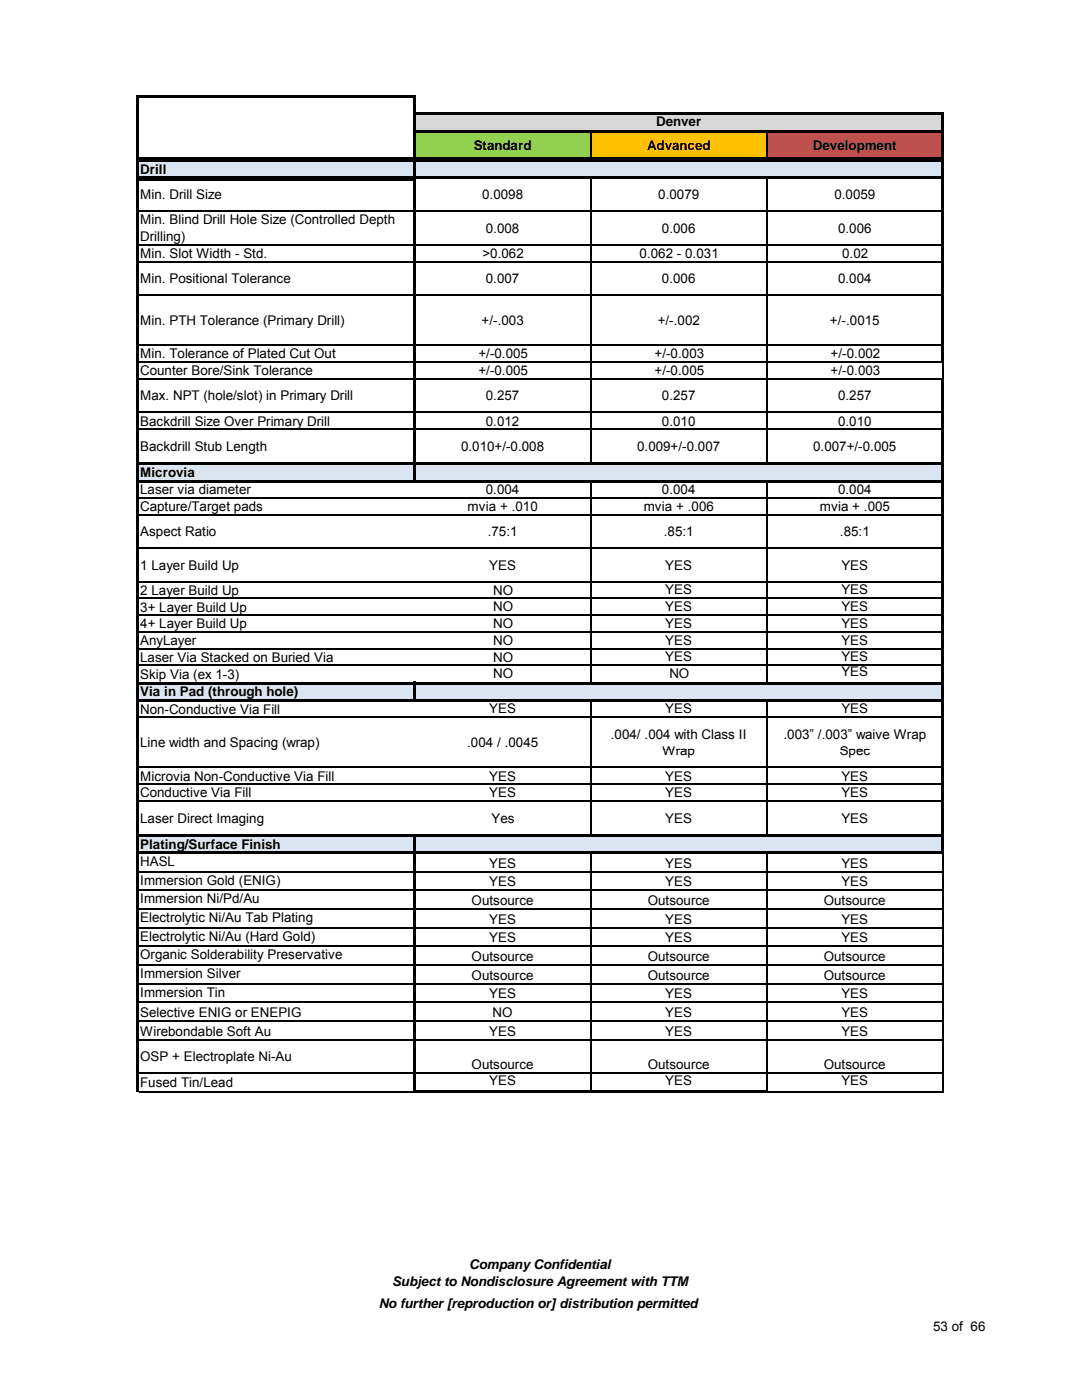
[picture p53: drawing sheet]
<svg xmlns="http://www.w3.org/2000/svg" width="216mm" height="279mm" viewBox="0 0 216 279" stroke-linecap="round" stroke-linejoin="round" font-family="sans-serif">
<defs><g id="words">
<g font-size="2.7">
<text x="94.5" y="29.9">Standard</text>
<text x="129.1" y="29.9">Advanced</text>
<text x="130.9" y="25.2">Denver</text>
<text x="162.2" y="29.9">Development</text>
<text x="28" y="34.6">Drill</text>
<text x="28" y="39.8">Min. Drill Size</text>
<text x="96.2" y="39.8">0.0098</text>
<text x="131.4" y="39.8">0.0079</text>
<text x="166.5" y="39.8">0.0059</text>
<text x="28" y="44.8">Min. Blind Drill Hole Size (Controlled Depth</text>
<text x="96.9" y="46.4">0.008</text>
<text x="132.1" y="46.4">0.006</text>
<text x="167.2" y="46.4">0.006</text>
<text x="28" y="48.1">Drilling)</text>
<text x="28" y="51.5">Min. Slot Width - Std.</text>
<text x="96.3" y="51.5">&gt;0.062</text>
<text x="127.6" y="51.5">0.062 - 0.031</text>
<text x="168.1" y="51.5">0.02</text>
<text x="28" y="56.5">Min. Positional Tolerance</text>
<text x="96.9" y="56.5">0.007</text>
<text x="132.1" y="56.5">0.006</text>
<text x="167.2" y="56.5">0.004</text>
<text x="28" y="64.9">Min. PTH Tolerance (Primary Drill)</text>
<text x="96.1" y="64.9">+/-.003</text>
<text x="131.2" y="64.9">+/-.002</text>
<text x="165.6" y="64.9">+/-.0015</text>
<text x="28" y="71.5">Min. Tolerance of Plated Cut Out</text>
<text x="95.5" y="71.5">+/-0.005</text>
<text x="130.6" y="71.5">+/-0.003</text>
<text x="165.7" y="71.5">+/-0.002</text>
<text x="28" y="74.9">Counter Bore/Sink Tolerance</text>
<text x="95.5" y="74.9">+/-0.005</text>
<text x="130.6" y="74.9">+/-0.005</text>
<text x="165.7" y="74.9">+/-0.003</text>
<text x="28" y="79.9">Max. NPT (hole/slot) in Primary Drill</text>
<text x="96.9" y="79.9">0.257</text>
<text x="132.1" y="79.9">0.257</text>
<text x="167.2" y="79.9">0.257</text>
<text x="28" y="84.9">Backdrill Size Over Primary Drill</text>
<text x="96.9" y="84.9">0.012</text>
<text x="132.1" y="84.9">0.010</text>
<text x="167.2" y="84.9">0.010</text>
<text x="28" y="90">Backdrill Stub Length</text>
<text x="28" y="95.2">Microvia</text>
<text x="92" y="90">0.010+/-0.008</text>
<text x="127.1" y="90">0.009+/-0.007</text>
<text x="162.3" y="90">0.007+/-0.005</text>
<text x="28" y="98.6">Laser via diameter</text>
<text x="28" y="102">Capture/Target pads</text>
<text x="93.3" y="101.9">mvia + .010</text>
<text x="96.9" y="98.6">0.004</text>
<text x="128.4" y="101.9">mvia + .006</text>
<text x="132.1" y="98.6">0.004</text>
<text x="163.6" y="101.9">mvia + .005</text>
<text x="167.2" y="98.6">0.004</text>
<text x="28" y="107">Aspect Ratio</text>
<text x="97.3" y="107">.75:1</text>
<text x="132.5" y="107">.85:1</text>
<text x="167.6" y="107">.85:1</text>
<text x="28" y="113.7">1 Layer Build Up</text>
<text x="97.6" y="113.7">YES</text>
<text x="132.8" y="113.7">YES</text>
<text x="167.9" y="113.7">YES</text>
<text x="28" y="118.7">2 Layer Build Up</text>
<text x="98.4" y="118.7">NO</text>
<text x="132.8" y="118.6">YES</text>
<text x="167.9" y="118.6">YES</text>
<text x="28" y="122">3+ Layer Build Up</text>
<text x="28" y="125.4">4+ Layer Build Up</text>
<text x="98.4" y="122">NO</text>
<text x="98.4" y="125.3">NO</text>
<text x="132.8" y="122">YES</text>
<text x="132.8" y="125.3">YES</text>
<text x="167.9" y="122">YES</text>
<text x="167.9" y="125.3">YES</text>
<text x="28" y="128.7">AnyLayer</text>
<text x="98.4" y="128.7">NO</text>
<text x="132.8" y="128.7">YES</text>
<text x="132.8" y="132">YES</text>
<text x="167.9" y="128.7">YES</text>
<text x="167.9" y="132">YES</text>
<text x="28" y="132.1">Laser Via Stacked on Buried Via</text>
<text x="28" y="135.4">Skip Via (ex 1-3)</text>
<text x="98.4" y="132">NO</text>
<text x="98.4" y="135.3">NO</text>
<text x="133.6" y="135.3">NO</text>
<text x="167.9" y="135">YES</text>
<text x="28" y="139">Via in Pad (through hole)</text>
<text x="28" y="142.5">Non-Conductive Via Fill</text>
<text x="97.6" y="142.4">YES</text>
<text x="132.8" y="142.4">YES</text>
<text x="167.9" y="142.4">YES</text>
<text x="28" y="149.1">Line width and Spacing (</text>
<text x="47.7" y="149.1">p</text>
<text x="54.1" y="149.1">g (wrap)</text>
<text x="61.4" y="149.1">p)</text>
<text x="93.2" y="149.1">.004 / .0045</text>
<text x="121.9" y="147.4">.004/ .004 with Class II</text>
<text x="156.3" y="147.4">.003” /.003” waive Wrap</text>
<text x="28" y="155.8">Microvia Non-Conductive Via Fill</text>
<text x="97.6" y="155.8">YES</text>
<text x="132.2" y="150.8">Wrap</text>
<text x="132.8" y="155.8">YES</text>
<text x="167.6" y="150.8">Spec</text>
<text x="167.9" y="155.8">YES</text>
<text x="28" y="159.1">Conductive Via Fill</text>
<text x="97.6" y="159.1">YES</text>
<text x="132.8" y="159.1">YES</text>
<text x="167.9" y="159.1">YES</text>
<text x="28" y="164.2">Laser Direct Imaging</text>
<text x="98.1" y="164.2">Yes</text>
<text x="132.8" y="164.2">YES</text>
<text x="167.9" y="164.2">YES</text>
<text x="28" y="169.4">Plating/Surface Finish</text>
<text x="28" y="172.8">HASL</text>
<text x="97.6" y="173.1">YES</text>
<text x="132.8" y="173.1">YES</text>
<text x="167.9" y="173.1">YES</text>
<text x="28" y="176.6">Immersion Gold (ENIG)</text>
<text x="97.6" y="176.9">YES</text>
<text x="132.8" y="176.9">YES</text>
<text x="167.9" y="176.9">YES</text>
<text x="28" y="180.3">Immersion Ni/Pd/Au</text>
<text x="28" y="184">Electrolytic Ni/Au Tab Plating</text>
<text x="94.1" y="180.6">Outsource</text>
<text x="97.6" y="184.3">YES</text>
<text x="129.2" y="180.6">Outsource</text>
<text x="132.8" y="184.3">YES</text>
<text x="164.4" y="180.6">Outsource</text>
<text x="167.9" y="184.3">YES</text>
<text x="28" y="187.7">Electrolytic Ni/Au (Hard Gold)</text>
<text x="28" y="191.5">Organic Solderability Preservative</text>
<text x="94.1" y="191.8">Outsource</text>
<text x="97.6" y="188">YES</text>
<text x="129.2" y="191.8">Outsource</text>
<text x="132.8" y="188">YES</text>
<text x="164.4" y="191.8">Outsource</text>
<text x="167.9" y="188">YES</text>
<text x="28" y="195.2">Immersion Silver</text>
<text x="94.1" y="195.5">Outsource</text>
<text x="129.2" y="195.5">Outsource</text>
<text x="164.4" y="195.5">Outsource</text>
<text x="28" y="198.9">Immersion Tin</text>
<text x="28" y="203">Selective ENIG or ENEPIG</text>
<text x="97.6" y="199.2">YES</text>
<text x="98.3" y="202.9">NO</text>
<text x="132.8" y="202.9">YES</text>
<text x="132.8" y="199.2">YES</text>
<text x="167.9" y="202.9">YES</text>
<text x="167.9" y="199.2">YES</text>
<text x="28" y="206.7">Wirebondable Soft Au</text>
<text x="97.6" y="206.7">YES</text>
<text x="132.8" y="206.7">YES</text>
<text x="167.9" y="206.7">YES</text>
<text x="28" y="211.8">OSP + Electroplate Ni-Au</text>
<text x="94.1" y="213.4">Outsource</text>
<text x="129.2" y="213.4">Outsource</text>
<text x="164.4" y="213.4">Outsource</text>
<text x="28" y="216.9">Fused Tin/Lead</text>
<text x="97.6" y="216.6">YES</text>
<text x="132.8" y="216.6">YES</text>
<text x="167.9" y="216.6">YES</text>
<text x="78.2" y="256.6">Subject to Nondisclosure Agreement with TTM</text>
<text x="93.6" y="253.2">Company Confidential</text>
<text x="75.6" y="261">No further [reproduction or] distribution permitted</text>
<text x="186.2" y="265.6">53 of 66</text>
</g>
</g></defs>
<path d="M27.6 31.9h55.2" fill="none" stroke="#dbe5f1" stroke-width=".38"/>
<path d="M27.2 19h.5v17.1h-.5zM27.7 31.5h55.3v.5h-55.3zM27.7 35.6h55.3v.5h-55.3zM82.5 19.4h.5v16.7h-.5z" fill="#000"/>
<path d="M27.7 19.2h55.3" fill="none" stroke="#000" stroke-width=".42"/>
<g fill="#dbe5f1">
<path d="M27.6 32.1h55.2v3.4h-55.2z"/>
<path d="M27.6 92.5h55.2v3.6h-55.2z"/>
<path d="M27.6 136.3h55.2v3.6h-55.2z"/>
</g>
<path d="M27.7 31.7h55.3v.5h-55.3zM27.7 35.2h55.3v.5h-55.3zM82.5 32.2h.5v3.5h-.5zM27.7 92.2h55.3v.6h-55.3zM27.7 95.8h55.3v.5h-55.3zM82.5 92.8h.5v3.5h-.5zM27.7 136.1h55.3v.5h-55.3zM27.2 31.7h.5v117.9h-.5zM27.7 139.6h55.3v.5h-55.3zM82.5 136.6h.5v3.5h-.5z" fill="#000"/>
<g fill="none" stroke="#000" stroke-width=".25">
<path d="M27.7 42.2h55.1M27.7 48.9h55.1M27.7 52.2h55.1M27.7 58.9h55.1M27.7 68.9h55.1M27.7 72.3h55.1M27.7 75.6h55.1M27.7 82.3h55.1M27.7 85.6h55.1M27.7 99.4h55.1M27.7 102.7h55.1M27.7 109.4h55.1"/>
<path d="M27.7 116.1h55.1M27.7 119.4h55.1M27.7 122.8h55.1M27.7 126.1h55.1M27.7 129.5h55.1M27.7 132.8h55.1M27.7 143.2h55.1"/>
</g>
<path d="M82.8 22.7h105.2v3.5h-105.2z" fill="#d8d8d8"/>
<path d="M82.8 26.2h35.1v5.6h-35.1z" fill="#92d050"/>
<path d="M117.9 26.2h35.1v5.6h-35.1z" fill="#ffc000"/>
<path d="M153 26.2h35v5.6h-35z" fill="#c0504d"/>
<path d="M117.9 26.5v5M153 26.5v5" fill="none" stroke="#000" stroke-width=".25"/>
<path d="M82.5 22.4h.5v9.7h-.5zM83 22.4h105.4v.5h-105.4zM83 26h105.4v.5h-105.4zM83 31.5h105.4v.5h-105.4zM117.7 32h.3v.1h-.3zM152.9 32h.2v.1h-.2zM187.9 22.9h.5v9.2h-.5z" fill="#000"/>
<g fill="#dbe5f1">
<path d="M82.8 32.1h105.2v3.4h-105.2z"/>
<path d="M82.8 92.5h105.2v3.6h-105.2z"/>
<path d="M82.8 136.3h105.2v3.6h-105.2z"/>
</g>
<path d="M83 31.7h105.4v.5h-105.4zM83 35.2h105.4v.5h-105.4zM187.9 32.2h.5v40.2h-.5zM82.5 31.7h.5v64.6h-.5zM83 92.2h105.4v.6h-105.4zM83 95.8h105.4v.5h-105.4zM83 136.1h105.4v.5h-105.4zM82.5 136.1h.5v4h-.5zM83 139.6h105.4v.5h-105.4zM187.9 75.5h.5v74.1h-.5z" fill="#000"/>
<g fill="none" stroke="#000" stroke-width=".25">
<path d="M117.9 35.7v56.5M153 35.7v56.5M83 42.2h104.9M83 48.9h104.9M83 52.2h104.9M83 58.9h104.9M83 68.9h104.9M83 72.3h104.9M83 75.6h104.9M188.1 72.4v3.1M82.7 99.4h105.2M83 82.3h104.9"/>
<path d="M83 85.6h104.9M117.9 96.3v39.8M153 96.3v39.8M82.7 102.7h105.2M82.7 109.4h105.2M82.7 116.1h105.2M82.7 119.4h105.2M82.7 122.8h105.2M82.7 126.1h105.2M82.7 129.5h105.2M82.7 132.8h105.2M82.7 143.2h105.2"/>
<path d="M117.9 140.1v9.5M153 140.1v9.5"/>
</g>
<path d="M27.6 166.7h55.2v3.6h-55.2z" fill="#dbe5f1"/>
<path d="M27.7 166.5h55.1v.5h-55.1zM27.7 170h55.1v.5h-55.1zM27.2 149.6h.5v68.4h-.5z" fill="#000"/>
<g fill="none" stroke="#000" stroke-width=".25">
<path d="M27.7 153.2h55.1M27.7 156.5h55.1M27.7 159.9h55.1M27.7 173.9h55.1M27.7 177.7h55.1M27.7 181.4h55.1M27.7 185.1h55.1M27.7 188.8h55.1M27.7 192.6h55.1M27.7 196.3h55.1M27.7 200h55.1M27.7 203.8h55.1"/>
<path d="M27.7 207.5h55.1M27.7 214.2h55.1M27.7 217.9h55.1"/>
</g>
<path d="M82.8 166.7h105.2v3.6h-105.2z" fill="#dbe5f1"/>
<g fill="none" stroke="#000" stroke-width=".25">
<path d="M82.7 153.2h105.2M82.7 156.5h105.2M82.7 159.9h105.2M117.9 149.6v16.9M153 149.6v16.9M83 173.9h105.3M83 177.7h105.3M117.9 170.5v47.1M153 170.5v47.1M188.1 170.5v47.5M83 181.4h105.3M83 185.1h105.3"/>
<path d="M83 188.8h105.3M83 192.6h105.3M83 196.3h105.3M83 200h105.3M83 203.8h105.3M83 207.5h105.3M83 214.2h105.3M153.1 217.9h35.2"/>
</g>
<path d="M83 166.5h105.4v.5h-105.4zM83 170h105.4v.5h-105.4zM187.9 149.6h.5v20.9h-.5zM82.5 166.5h.5v51.6h-.5zM83 217.6h70.1v.5h-70.1z" fill="#000"/>
<use href="#words"/>
</svg>
